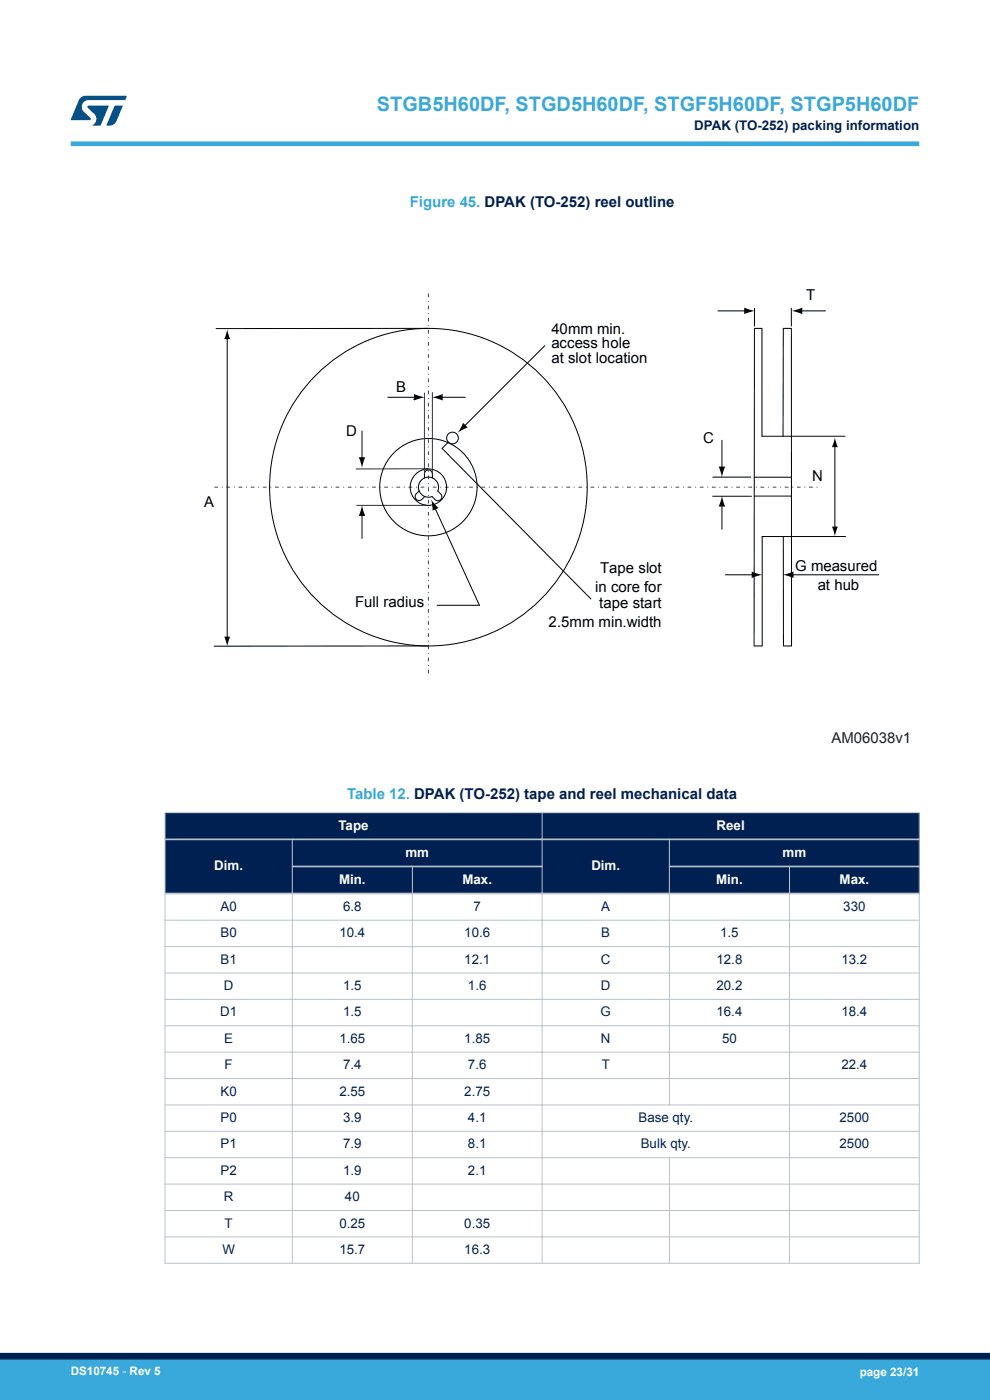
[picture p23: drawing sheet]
<svg xmlns="http://www.w3.org/2000/svg" width="210mm" height="297mm" viewBox="0 0 210 297" stroke-linecap="round" stroke-linejoin="round" font-family="sans-serif">
<defs><g id="words">
<text font-size="4.2" fill="#39a9dc" x="80" y="23.5">STGB5H60DF, STGD5H60DF, STGF5H60DF, STGP5H60DF</text>
<g font-size="3.2" fill="#39a9dc">
<text x="86.9" y="43.8">Figure 45. DPAK (TO-252) reel outline</text>
<text x="73.6" y="169.4">Table 12. DPAK (TO-252) tape and reel mechanical data</text>
</g>
<g font-size="3.2">
<text x="171" y="63.7">T</text>
<text x="117" y="70.9">40mm min.</text>
<text x="117" y="73.9">access hole</text>
<text x="117" y="76.9">at slot location</text>
<text x="84" y="83.2">B</text>
<text x="73.4" y="92.6">D</text>
<text x="149.2" y="93.9">C</text>
<text x="43.3" y="107.6">A</text>
<text x="172.3" y="102.1">N</text>
<text x="126.2" y="125.6">in core for</text>
<text x="127.3" y="121.6">Tape slot</text>
<text x="168.7" y="121.2">G measured</text>
<text x="173.5" y="125.3">at hub</text>
<text x="75.3" y="128.7">Full radius</text>
<text x="127.1" y="129">tape start</text>
<text x="116.4" y="133">2.5mm min.width</text>
</g>
<text font-size="3.2" fill="#231f20" x="176.4" y="157.5">AM06038v1</text>
<g font-size="2.8" fill="#002052">
<text x="147.3" y="27.5">DPAK (TO-252) packing information</text>
<text x="46.8" y="193.2">A0</text>
<text x="72.8" y="193.2">6.8</text>
<text x="100.4" y="193.2">7</text>
<text x="127.6" y="193.2">A</text>
<text x="178.9" y="193.2">330</text>
<text x="46.8" y="198.8">B0</text>
<text x="72" y="198.8">10.4</text>
<text x="98.5" y="198.8">10.6</text>
<text x="127.6" y="198.8">B</text>
<text x="152.8" y="198.8">1.5</text>
<text x="46.8" y="204.4">B1</text>
<text x="98.5" y="204.4">12.1</text>
<text x="127.5" y="204.4">C</text>
<text x="152" y="204.4">12.8</text>
<text x="178.5" y="204.4">13.2</text>
<text x="46.7" y="215.6">D1</text>
<text x="47.5" y="210">D</text>
<text x="72.8" y="210">1.5</text>
<text x="72.8" y="215.6">1.5</text>
<text x="99.3" y="210">1.6</text>
<text x="127.4" y="215.6">G</text>
<text x="127.5" y="210">D</text>
<text x="152" y="210">20.2</text>
<text x="152" y="215.6">16.4</text>
<text x="178.5" y="215.6">18.4</text>
<text x="47.6" y="221.2">E</text>
<text x="72" y="221.2">1.65</text>
<text x="98.5" y="221.2">1.85</text>
<text x="127.5" y="221.2">N</text>
<text x="153.2" y="221.2">50</text>
<text x="47.6" y="226.8">F</text>
<text x="72.8" y="226.8">7.4</text>
<text x="99.3" y="226.8">7.6</text>
<text x="127.6" y="226.8">T</text>
<text x="178.5" y="226.8">22.4</text>
<text x="46.8" y="232.4">K0</text>
<text x="72" y="232.4">2.55</text>
<text x="98.5" y="232.4">2.75</text>
<text x="46.8" y="238">P0</text>
<text x="72.8" y="238">3.9</text>
<text x="99.3" y="238">4.1</text>
<text x="135.5" y="238">Base qty.</text>
<text x="178.1" y="238">2500</text>
<text x="46.8" y="243.6">P1</text>
<text x="72.8" y="243.6">7.9</text>
<text x="99.3" y="243.6">8.1</text>
<text x="135.9" y="243.6">Bulk qty.</text>
<text x="178.1" y="243.6">2500</text>
<text x="46.8" y="249.2">P2</text>
<text x="72.8" y="249.2">1.9</text>
<text x="99.3" y="249.2">2.1</text>
<text x="47.5" y="254.8">R</text>
<text x="73.2" y="254.8">40</text>
<text x="47.6" y="260.4">T</text>
<text x="72" y="260.4">0.25</text>
<text x="98.5" y="260.4">0.35</text>
<text x="47.2" y="266">W</text>
<text x="72" y="266">15.7</text>
<text x="98.5" y="266">16.3</text>
</g>
<g font-size="2.8" fill="#fff">
<text x="71.8" y="176">Tape</text>
<text x="152" y="176">Reel</text>
<text x="45.4" y="184.6">Dim.</text>
<text x="86" y="181.8">mm</text>
<text x="125.4" y="184.6">Dim.</text>
<text x="166" y="181.8">mm</text>
<text x="71.9" y="187.5">Min.</text>
<text x="98.1" y="187.5">Max.</text>
<text x="151.9" y="187.5">Min.</text>
<text x="178.1" y="187.5">Max.</text>
</g>
<g font-size="2.5" fill="#fff">
<text x="15" y="291.6">DS10745 - Rev 5</text>
<text x="182.4" y="291.9">page 23/31</text>
</g>
</g></defs>
<g fill="none" stroke="#000" stroke-width=".21">
<path d="M48.2 71.5v64M90.9 69.7h-45.1M115.6 73.3l-17.2 17.2M152.3 66h6M160.1 65.4l-.1 3.8M167.9 65.4v3.8M169.7 66h5.4M76.8 91.4v6.1M82.3 84.3h6M87.8 84.7h.1M93.4 84.3h5.3M95.1 93.8l-1.3 1.3 31.6 32"/>
<path d="M153.1 93.4v6M166.1 92.5l.1-22.8h1.7v67.3h-1.7v-23.2M177.1 94.4v17.7M179.2 92.5h-17.6v-22.8h-1.6v67.3h1.7v-23.2h17.7M76.8 109v5.2M88.9 104.1a1.55 1.55 0 0 0-.8 1.2 .84 .84 0 0 0 .5 .8 .84 .84 0 0 0 .9-.2l.6-.6M90 100.6a.84 .84 0 0 1 .9-.9 .84 .84 0 0 1 .8 .8v.9M90 101.4a2.13 2.13 0 0 1 2.4 .4 2.13 2.13 0 0 1 .5 2.4M90 101.4a2.13 2.13 0 0 0-1.1 2.8 2.13 2.13 0 0 0 2.8 1.1 1.6 1.6 0 0 0 1.2 .9 .84 .84 0 0 0 .8-.5 .84 .84 0 0 0-.2-.9M90 100.6v.8M92.2 107.6l9.5 20.8h-9M92.9 104.2l.6 .6"/>
<path d="M151.2 105.3h8.2M151.2 101.2h8.1M153.1 107v5.3M160 105.2h7.9M160 101.2h7.9M90.9 137l-45.5 .1M153.9 121.9h6M167.9 121.9h18.5"/>
<circle cx="96" cy="92.9" r="1.24"/>
<circle cx="90.9" cy="103.4" r="33.7"/>
<circle cx="90.9" cy="103.4" r="10.3"/>
<circle cx="90.9" cy="103.3" r="3.9"/>
</g>
<path d="M90 83.4v17.2M90.9 99.4l-15.4 .1M91.7 83.3v17.2M75.6 107.2h15.3" fill="none" stroke="#333" stroke-width=".21"/>
<path d="M90.9 62.3v81.2M45.5 103.3h128.7" fill="none" stroke="#4d4d4d" stroke-width=".21" stroke-dasharray=".8 .8 .2 .8" stroke-linecap="butt"/>
<g fill="#000">
<path d="M48.2 69.9l.6 2.1h-1.2zM157.9 65.3l2.3 .7-2.3 .6zM167.9 65.9l2.3-.6v1.3zM76.1 97h1.4l-.7 2.3zM87.8 83.6l2.3 .7-2.3 .7zM91.6 84.3l2.3-.7v1.4zM98.2 89.7l1 1-2.1 1.1zM177.1 92.8l.6 2.1h-1.2zM76.8 107.1l.7 2.3h-1.4zM91.4 106l1.6 1.8-1.2 .5zM153.1 105.2l.7 2.3h-1.3zM152.5 99h1.3l-.7 2.3z"/>
<path d="M176.5 111.7h1.2l-.6 2.1zM47.6 135.1h1.2l-.6 2.1zM159.5 121.3l2.2 .6-2.2 .7zM166 121.9l2.3-.6v1.3z"/>
</g>
<g fill="#002052">
<path d="M35 172.4h160v17.1h-160z" fill-rule="evenodd"/>
<path d="M35 172.4h160v5.7h-160z" fill-rule="evenodd"/>
<path d="M35 178.1h160v5.7h-160z" fill-rule="evenodd"/>
<path d="M35 183.8h160v5.7h-160z" fill-rule="evenodd"/>
<path d="M35.1 178.2h26.8v11.2h-26.8z" fill-rule="evenodd"/>
<path d="M115.1 178.2h26.8v11.2h-26.8z" fill-rule="evenodd"/>
</g>
<g fill="none" stroke="#b9c4ca" stroke-width=".21">
<path d="M34.9 172.4h160.2M35 172.3v95.8M62 177.9v90.2M115 172.3v95.8M142 177.9v56.6M195 172.3v95.8M34.9 195.2h160.2M87.5 183.6v84.5M167.5 183.6v84.5M34.9 200.8h160.2M34.9 206.4h160.2M34.9 212h160.2"/>
<path d="M34.9 217.6h160.2M34.9 223.2h160.2M34.9 228.8h160.2M34.9 234.4h160.2M34.9 240h160.2M34.9 245.6h160.2M34.9 251.2h160.2M34.9 256.8h160.2M142 245.5v22.6M34.9 262.4h160.2M34.9 268h160.2"/>
</g>
<path d="M34.9 178.1h160.2M34.9 189.5h160.2M61.9 183.8h53.2M141.9 183.8h53.2" fill="none" stroke="#b9c4ca" stroke-width=".35"/>
<path d="M15 30.5h180" fill="none" stroke="#39a9dc" stroke-width="1"/>
<g fill="#005288">
<path d="M17.1 20.7l1.1-.4 8.7 .1-.4 .8h-7.6a1.45 1.45 0 0 0-1.4 .9 1.45 1.45 0 0 0 .2 1.6l1.5 1.3v.4l-4.2 .1 1.7-4.2z"/>
<path d="M24.3 22.4l1.7 .1-1.3 3.2a1.6 1.6 0 0 1-1.5 .9l-.6-.1z"/>
<path d="M18.6 22.5h4.5l-1.8 4.1h-1.7a1.54 1.54 0 0 0 .4-2.4l-1.4-1.3z"/>
</g>
<g fill="#39a9dc">
<path d="M0 288.4h210v8.6h-210z" fill-rule="evenodd"/>
<path d="M-.1 288.4h210.2v4.4h-210.2z" fill-rule="evenodd"/>
</g>
<path d="M0 287.7h210" fill="none" stroke="#002052" stroke-width="1.4"/>
<use href="#words"/>
</svg>
